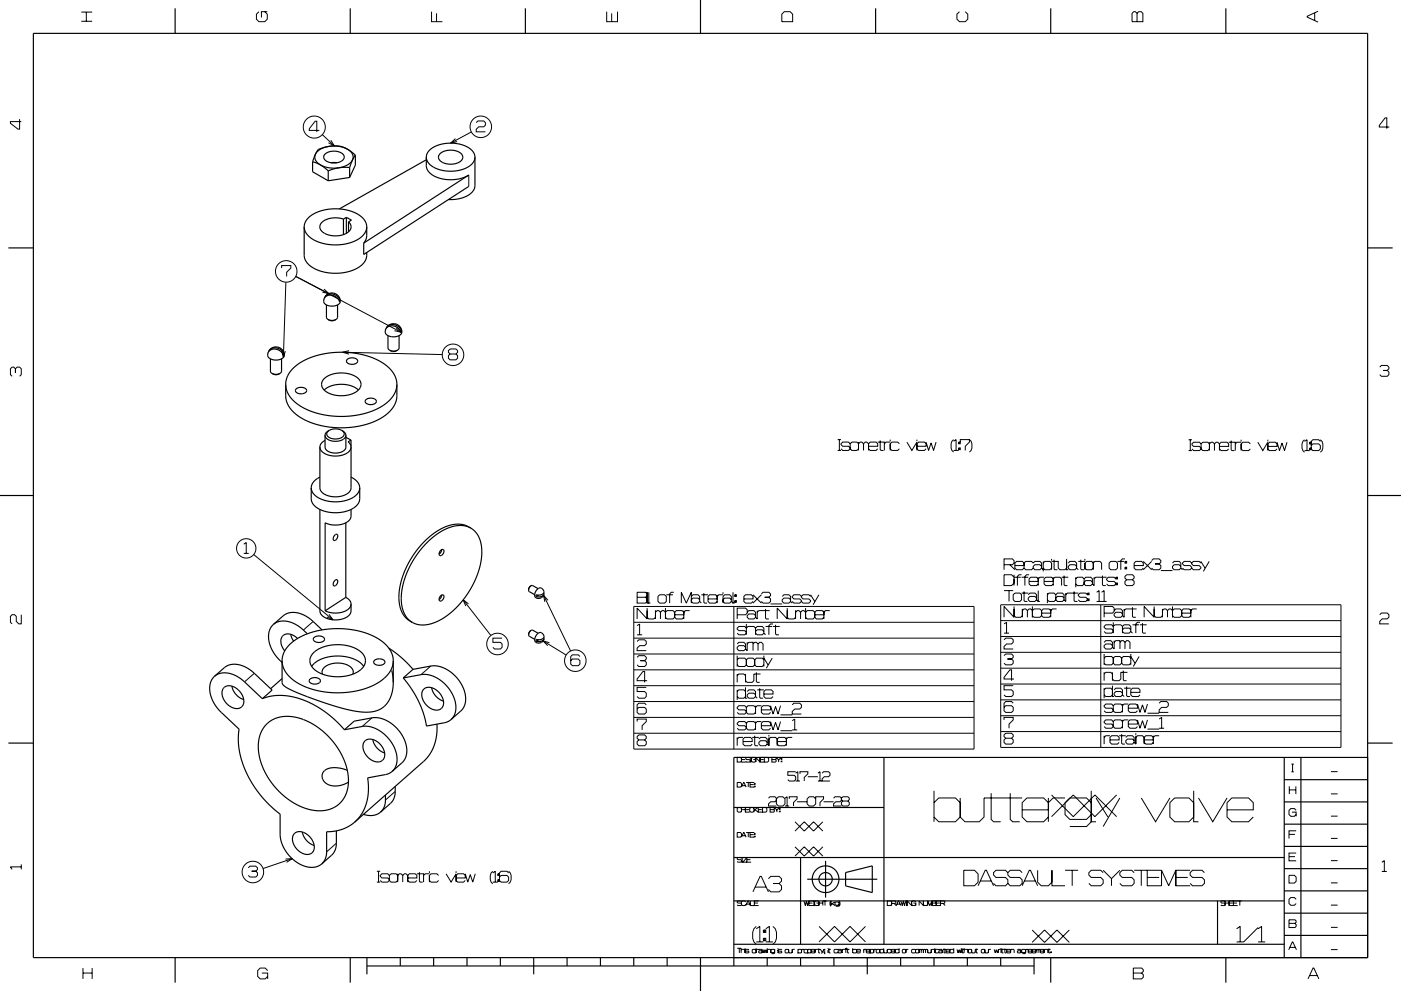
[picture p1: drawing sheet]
<svg xmlns="http://www.w3.org/2000/svg" width="420mm" height="297mm" viewBox="0 0 420 297" stroke-linecap="round" stroke-linejoin="round" font-family="sans-serif">
<g fill="none" stroke="#000" stroke-width=".35">
<path d="M10 10h400v277h-400zM52.5 2.5v7.5M105 2.5v7.5M157.5 2.5v7.5M210 0v10M262.5 2.5v7.5M315 2.5v7.5M367.5 2.5v7.5M93.7 48.5a10.2 10.2 0 0 1 4.7 2.7M93.7 48.5v3l4.7 2.7M95.2 45.4a8.1 8.1 0 0 1 10.2 .3 2.55 2.55 0 0 1-1.7 4l-2.4 .6h-2.7a4.1 4.1 0 0 1-4.2-3.4l.2-.7zM97.5 46.1a4 4 0 0 1 5.7 .7 2.38 2.38 0 0 1-2.9 2.1 2.71 2.71 0 0 1-3.3-1.9z"/>
<path d="M98.4 51.2v3M99.2 48.8h1.8M104.2 44.7a9.2 9.2 0 0 0-9 .4l-1.5 3.4M104.2 44.7l2.3 1.8M104.8 50.2a12.9 12.9 0 0 0-6.4 1M104.8 53.2l-6.4 1M104.8 50.2v3M106.5 46.5l-.8 1.4-.9 2.3M106.5 46.5v3l-1.7 3.7M127.8 47.1a5.1 5.1 0 0 1 4.8-3.9l1.9-.3 2 .1 2.1 .4 1.6 .7a3.7 3.7 0 0 1 2.2 3M127.8 47.1a5.1 5.1 0 0 0 4.8 4l2.2 .2 2-.1 2-.5 1.6-.7a3.5 3.5 0 0 0 2-2.9M127.8 47.1v2.6a5.1 5.1 0 0 0 4.8 3.9l1.9 .3 2.3-.1 2-.5 1.7-.8-31.5 20.4"/>
<path d="M127.8 47.9l-26.1 14.7M132 46a5 5 0 0 1 6.6 .5 2.03 2.03 0 0 1-2.1 2.5 4.3 4.3 0 0 1-5-1.6v-.7zM140.5 55.9l-31.5 20.4v-3.4M142.4 47.1v8.5a5.1 5.1 0 0 1-4.8 4l-3.2 .2M2.5 74.3h7.5M91.2 68l.1-1 .5-1 .8-.9 1.2-.9 3.1-1.2 3.4-.4 3.7 .3 3.1 1.2 2.1 1.8 .5 .9 .2 1.2M91.2 68l.2 1 .4 1 2.1 1.8 2.9 1.1 3.6 .5 3.4-.3 3.2-1.2 2.2-1.7 .5-1 .2-1.2M91.2 68l.1 9.4 .5 1.1 .8 .9 2.5 1.5 2.4 .7 2.7 .3 2.7-.2 2.5-.6 2.1-1 1.5-1.3 .8-1.4 .1-1.7M103 65.7a6.1 6.1 0 0 0-7 1.6 2.52 2.52 0 0 0 2.3 3.1 6 6 0 0 0 6.8-1.7 1.81 1.81 0 0 0-.6-2.2M103 65.7v4.6M103.8 65.1l-.8 .6M103.8 65.1l1.6 .9-.9 .5"/>
<path d="M103.8 65.1v4.8M104.5 66.5v3M109.9 68v3.1l-.9 1.8M410 74.3h7.5M97.1 89.7a2.55 2.55 0 0 1 2.6-1.2 2.55 2.55 0 0 1 2.1 1.9l.2-.3M97.1 89.7h.1M97.1 89.6v.1M97.5 88.8a2.72 2.72 0 0 1 4.5 1.3M97.5 88.8l-.2 .5M97.5 88.8a2.41 2.41 0 0 1 3.1-.8 2.41 2.41 0 0 1 1.2 2.9 3.2 3.2 0 0 1-4.8-.4l.1-.8M97.9 91.4v3.7l.5 .7M98.4 95.8a1.92 1.92 0 0 0 2.3 0"/>
<path d="M98.4 95.8l1.1 .2 1.2-.2M101.2 91.4v3.7l-.5 .7M101.6 90l.4 .1M115.5 98.9a2.55 2.55 0 0 1 2.6-1.2 2.55 2.55 0 0 1 2.1 1.9l.2-.3M115.6 98.9h-.1M115.6 98.8v.1M116 98a2.72 2.72 0 0 1 4.4 1.3M116 98l-.3 .5M116 98a2.41 2.41 0 0 1 3-.8 2.41 2.41 0 0 1 1.2 2.9 3.2 3.2 0 0 1-4.7-.4l.1-.8M120.1 99.2l.3 .1M80.3 105.9a2.55 2.55 0 0 1 2.6-1.3 2.55 2.55 0 0 1 2.1 2l.2-.4M80.3 105.8v.1"/>
<path d="M80.8 105a2.72 2.72 0 0 1 4.4 1.2M80.8 105l-.3 .4M80.8 105a2.4 2.4 0 0 1 3-.8 2.4 2.4 0 0 1 1.2 2.9 3.2 3.2 0 0 1-4.8-.5l.1-.7M81.1 107.5v3.7l.5 .7M81.6 111.9a1.92 1.92 0 0 0 2.3 0M81.6 111.9l1.1 .3 1.2-.3M84.4 107.5v3.8l-.5 .6M84.8 106.2h.4M85.6 115.2l.3 1.7 .9 1.8 1.3 1.6 2.2 1.6 2.5 1.2 2.8 .9 3.3 .6 3.2 .2 3.3-.2 3.1-.5 2.9-.8 2.7-1.3 2.2-1.6 1.5-1.6 .9-1.8 .3-1.8M85.6 115.2l.3-1.8 1-1.9 1.6-1.7 2-1.4 2.6-1.2 2.8-.9 2.9-.5 3.2-.2 3.2 .1 3.2 .5 3.1 .9 2.7 1.3 1.9 1.4 1.5 1.6 1 1.8 .4 2M85.6 115.2l.1 3.7 .3 1.7 1.2 2 1.8 1.8 2.6 1.5 3.1 1.2 3.7 .8 4 .3 3.9-.3 3.5-.7 3.4-1.3 2.5-1.6 1.8-1.7 1.1-2.1 .4-1.6v-3.7M88.7 116.6a2.07 2.07 0 0 1 3.2 .5 1.93 1.93 0 0 1-3.3-.1z"/>
<path d="M97.2 116.9l.1-.1a8.6 8.6 0 0 1 10.1 .1M97.2 113.5a8.4 8.4 0 0 1 10.5 .3 2.58 2.58 0 0 1-1.5 4l-2.7 .7-3.2-.1a4 4 0 0 1-3.9-3.4zM104.1 107.8a2.07 2.07 0 0 1 3.1 .4 1.93 1.93 0 0 1-3.3 0zM109.7 119.8a2.01 2.01 0 0 1 3.1 .5 1.97 1.97 0 0 1-3.3 0zM116.3 100.6v3.7l.5 .7M116.8 105a1.92 1.92 0 0 0 2.4 0M116.8 105l1.1 .2 1.3-.2M119.6 100.6v3.7l-.4 .7M95.9 134a3.9 3.9 0 0 0 4.3 2.7 4.5 4.5 0 0 0 5-2.5v-.2M95.9 134v12.2a3.9 3.9 0 0 0 4.3 2.7 4.4 4.4 0 0 0 5-2.6v-12.3M97.4 130.5a3.3 3.3 0 0 0 4.5 1.6 2.06 2.06 0 0 0 1.8-1.6M97.4 130.5v3.5a3.3 3.3 0 0 0 4.5 1.6 2.05 2.05 0 0 0 1.8-1.6v-3.5"/>
<path d="M97.4 132a2.41 2.41 0 0 0-1.5 2M98.7 129a4.1 4.1 0 0 1 3.7 0M98.7 129l-.9 .6-.4 .9M102.4 129a1.22 1.22 0 0 1 .8 1.4 1.22 1.22 0 0 1-1.2 .9 3 3 0 0 1-4.1-1.2l.2-.6 .6-.5M102.4 129l.9 .6 .4 .9M103.7 131.1l1.5 .8M105.2 131.9l-.8 .5 .6 .7 .2 .9M105.2 131.9v1.9M0 148.5h10M93.3 146.2a5.2 5.2 0 0 0 4.9 4l2.2 .2 2-.1 1.8-.5 1.8-.8a3.5 3.5 0 0 0 1.8-2.8M93.3 146.2v3.3a5.2 5.2 0 0 0 4.9 3.9l2.2 .3 2.2-.2 1.8-.5 1.6-.7a3.5 3.5 0 0 0 1.8-2.8v-3.3M95.9 152.7v30.4a4 4 0 0 0 4.3 2.7 4.5 4.5 0 0 0 5-2.5v-2.3"/>
<path d="M95.9 143l-.8 .4a3.5 3.5 0 0 0-1.8 2.8M103.7 156.7v22.3M105.2 152.7v2a3.9 3.9 0 0 1-4.3 2.7l-1.9-.2-1.5-.5v26.4M105.2 143l.5 .2a3.7 3.7 0 0 1 2.1 3M141.1 158.3a8.3 8.3 0 0 1 3.3 8.4 25.7 25.7 0 0 1-14 19.8 7.7 7.7 0 0 1-6.8 0M141.1 158.3a9.1 9.1 0 0 0-9.1 1.1 25.6 25.6 0 0 0-11.7 20.9 7.4 7.4 0 0 0 3.3 6.2M141.1 158.3a8.7 8.7 0 0 0-9.8 .7 25.6 25.6 0 0 0-11.7 20.9 7.3 7.3 0 0 0 4 6.6M410 148.5h10M100.4 173.9a.51 .51 0 0 1 .8-.1 .51 .51 0 0 1 0 .8l-.1 .2a.67 .67 0 0 1-.4 .7 .67 .67 0 0 1-.8-.3zM100.4 160.3a.51 .51 0 0 1 .8-.1 .51 .51 0 0 1 0 .7l-.1 .3a.67 .67 0 0 1-.4 .7 .67 .67 0 0 1-.8-.3zM103.7 179a2.46 2.46 0 0 1 1.5 2M103.7 179l-6.2 4.1"/>
<path d="M132.1 165a.61 .61 0 0 1 .9-.2 .61 .61 0 0 1 0 .9 .75 .75 0 0 1-.5 .7 .75 .75 0 0 1-.8-.2v-.6zM132.1 178.6a.61 .61 0 0 1 .9-.2 .61 .61 0 0 1 0 .9 .75 .75 0 0 1-.5 .7 .75 .75 0 0 1-.8-.2v-.6zM132.4 164.7l-.3 .8-.5 .6M132.4 178.3l-.3 .9-.5 .5M158.5 176.8l.1 .5 1.7 .9M159.1 175.6l-.5 .5-.1 .7M159.1 175.6h.1M159.2 175.6l-.5 .4-.2 .8M159.2 175.6l.5-.1 1.6 .9M159.2 175.6h.1M159.2 175.6h-.1M161.5 178.4l-.8 .4"/>
<path d="M163 177.7l.1 .4M163.1 178.1a1.46 1.46 0 0 1-1.3 1.2 1.46 1.46 0 0 1-1.5-.8 1.89 1.89 0 0 1 2.1-2.2 1.08 1.08 0 0 1 .6 1.4 1.08 1.08 0 0 1-1.3 .7l-1-.1v.5M163.1 178.1l-.9 .7h-1.5M82 187.2l2.9-2.6a6.6 6.6 0 0 1 8.2 1l3.5 3.2M82 187.2a6.6 6.6 0 0 0 0 8.3l1.1 1.6 1.5 1.4M82 187.2a6.4 6.4 0 0 1 8 .8l2.1 1.9M84.6 198l.1 6.9a7.4 7.4 0 0 0 4.1 2.6 71.4 71.4 0 0 0 20.6 5.9 7.5 7.5 0 0 0 8.4-7.5v-2.7l-.4-2.3M84.6 198l.3-1.9 .9-1.7 1.5-1.6 2.2-1.6 2.7-1.3 2.6-.8 2.9-.5 3.2-.2 3.5 .2 3.1 .5 2.9 .9 2.5 1.1 2.2 1.6 1.5 1.7 1 1.8 .3 1.8M84.6 198l.3 1.9 .9 1.8 1.5 1.6 2.1 1.5 2.3 1.1 3 1 2.9 .5 3.4 .2 3.3-.1 3.3-.6 2.9-.9 2.5-1.2 2.2-1.5 1.4-1.5 .9-1.8 .4-2M87.2 190.1l.8 2M89.2 191.4a3.1 3.1 0 0 0-4.7-.5 3.8 3.8 0 0 0 .9 4.2M93.4 199.7l1.2-1.2 1.8-1 2.2-.7 2.5-.2 2.4 .2 2.5 .7 1.8 1 1.2 1.2"/>
<path d="M94 195.6l1.3-.9 1.7-.8 2.1-.5 2.2-.2 2 .2 2.1 .4 1.8 .8 1.3 1.1a3.4 3.4 0 0 1-1.3 5.7l-3.1 1.1-4 .3-3.7-.8-1.4-.8-1-.8a3.1 3.1 0 0 1 0-4.8zM94.1 191.1a2.02 2.02 0 0 1 3.2 .5 1.95 1.95 0 0 1-3.4 0zM105.2 181a3.9 3.9 0 0 1-4.3 2.7l-1.9-.1-1.5-.5M112.3 197.9a2.08 2.08 0 0 1 3.1 .5 1.95 1.95 0 0 1-3.4 0zM116.6 194.3l3.9 2.9 3.3 3.4M117.9 198v6.5M158.5 190.2l.2 .5 1.6 .9M159.1 189l-.5 .5-.1 .7M159.1 189h.1M159.2 188.9l-.5 .5-.2 .8M159.2 188.9h.5l1.6 .9M159.2 188.9h.1"/>
<path d="M159.2 188.9l-.1 .1M161.5 191.7l-.8 .5M163 191.1l.1 .4M163.1 191.5a1.46 1.46 0 0 1-1.3 1.2 1.46 1.46 0 0 1-1.5-.8 1.89 1.89 0 0 1 2.1-2.2 1.08 1.08 0 0 1 .7 1.3 1.08 1.08 0 0 1-1.4 .7l-1-.1v.6M163.1 191.5l-.9 .7h-1.5M64.3 202.7a6.6 6.6 0 0 0 0 8.3l1.7 2.2 5.7 5.3-.2 3.8 .5 3.9 1.3 4.1 2.1 4.1 1.6 2.5 2.2 2.7 2.4 2.5 2.4 1.9v6.8l.5 2 .8 1.7 1.5 2 2 1.8 2.1 1.1 2.2 .5a4.5 4.5 0 0 0 3.4-1M64.3 202.7a6.6 6.6 0 0 1 8.3 1l6 5.7M64.3 202.7l2.9-2.6a6.6 6.6 0 0 1 8.3 1l6.1 5.7-3 2.6M67.2 206a3.9 3.9 0 0 1 5.4 2.3 2.49 2.49 0 0 1-1.3 4.1 4.7 4.7 0 0 1-4.5-5.8zM69.5 205.6a5.3 5.3 0 0 0 3.6 4.1M78.6 209.4l2.9-.8 2.8-.2 3.2 .4 3.4 1 3.5 1.6 3 1.9 3.1 2.5 2.7 2.9M79.9 217.1l1.8-1.4 2.1-.8 2.4-.2 2.5 .3 2.7 .8 2.9 1.5 2.6 1.9 2.1 2.1 2 2.5 1.6 2.8 1.1 2.8 .6 2.6 .1 2.7-.4 2.5-.8 1.9-1.4 1.8-1.9 1.2-2 .7-2.3 .2-2.6-.3-2.7-.9-2.5-1.3-2.6-1.9-2.3-2.2-1.9-2.3-1.6-2.8-1.2-2.8-.6-2.6-.2-2.5 .4-2.5 .8-2z"/>
<path d="M84.6 203.4l-3.5 3M93 203.5a2.08 2.08 0 0 1 3.1 .6 1.95 1.95 0 0 1-3.4 0zM96.7 202a2.57 2.57 0 0 1 2.5-3 5.8 5.8 0 0 1 6.6 1.8v1.2M103.2 218.7l6.3-1.1 2 .3 2.1 1 2.3 1.8 1.9 2.6 1 2.6 .2 2.5a4.4 4.4 0 0 1-1.4 2.8M103.2 218.7l3-2.6 5.8-1 1.6 .1 1.5 .4 2.6 1.5 2.4 2.5 1.5 3 .3 3a4.5 4.5 0 0 1-1.4 3l-2.9 2.6M120.9 203.2l2.6 3.4 2 3.6 1.5 3.7 .9 3.7 5.6-1.1 1.7-.8M120.9 203.2l6.2-1.1 2.1 .3 2 .9 2.3 1.9 1.8 2.3 1.1 2.6 .2 2.5a4.5 4.5 0 0 1-1.4 3.1M123.8 200.6l6.3-1.1 2 .3 2.1 1 2.3 1.8 1.8 2.3 1.1 2.7 .2 2.5a4.5 4.5 0 0 1-1.5 3l-2.9 2.6M123.8 200.6l-2.9 2.6M127 206.6a3.5 3.5 0 0 1 5 1.4 3 3 0 0 1-.1 4.6 4.5 4.5 0 0 1-5.1-5.7zM129.4 206.1a5.3 5.3 0 0 0 3.5 4M131 217l-.1 3-.4 2.5-1 2.5-1.4 2-21.7 19.4"/>
<path d="M2.5 222.7h7.5M104.1 230.9a6.6 6.6 0 0 0-7 .3 2.78 2.78 0 0 0 2.4 4.3 7.4 7.4 0 0 0 5-1.1M109.4 222.1a3.5 3.5 0 0 1 4.9 1.4 3 3 0 0 1-.1 4.7 4.5 4.5 0 0 1-5.1-5.8zM111.8 221.6a5.3 5.3 0 0 0 3.5 4.1M115.6 238.3l-.1 1.9a4.5 4.5 0 0 1-1.4 3.2M117.6 231.2l-1.7 .9-5.7 1 .2 3.9-.6 3.8-1.3 3.1-2.1 2.5M118.5 235.7v2.1a4.5 4.5 0 0 1-1.5 3l-2.9 2.6M265 227v56M385 233.7h25M385 227v60M390 227v60M410 222.7h7.5"/>
<path d="M410 227h-190v62.5M88.2 249.8a3.5 3.5 0 0 1 5 1.4 3 3 0 0 1-.1 4.7 4.5 4.5 0 0 1-5.1-5.8zM90.6 249.4a5.3 5.3 0 0 0 3.6 4M100.8 249v4.1a4.6 4.6 0 0 1-1.4 3.2l-2.9 2.6M106.4 246.4l-1.8 1.2-1.9 .9-2.3 .6-2.5 .2v6.8a4.4 4.4 0 0 1-1.4 2.8M114.1 243.4h-.1a5.2 5.2 0 0 1-5 .7M220 257h165M220 242h45M240 257v26M247.5 258v11M385 253.7h25M385 247h25"/>
<path d="M385 240.3h25M220 270h165M242 263.5h21M253.5 261.5l8-2v8l-8-2zM365 270v13M385 273.7h25M385 267h25M385 260.3h25M52.5 287v7.5M105 287v7.5M110 289.5h200M110 287v5"/>
<path d="M120 287v2.5M130 287v2.5M140 287v2.5M150 287v2.5M160 287v5M170 287v2.5M180 287v2.5M190 287v2.5M200 287v2.5M210 287v10M220 283h165M230 287v2.5"/>
<path d="M240 287v2.5M250 287v2.5M260 287v5M270 287v2.5M280 287v2.5M290 287v2.5M300 287v2.5M310 287v5M315 287v7.5M367.5 287v7.5M385 280.3h25"/>
<circle cx="247.5" cy="263.5" r="2"/>
<circle cx="247.5" cy="263.5" r="4"/>
</g>
<g fill="none" stroke="#000" stroke-width=".3">
<path d="M24.4 6.4h3.2M24.4 3.6h3.2M25.9 3.6v2.8M77.6 3.5l-.7 .8v1.5l.7 .7h1.8l.7-.7v-1.5l-.7-.8M80.1 3.5h-1.7v1.7M129.4 3.5v3h3.2M130.9 4v2.5M181.9 3.5v3h3.2v-3M183.4 4v2.5M234.4 4.3l.7-.8h1.8l.7 .8v2.2h-3.2zM287.6 3.5l-.7 .8v1.5l.7 .7h1.8l.7-.7v-1.5l-.7-.8M340.9 4l.5-.5h.7l.5 .5v2.5h-3.2v-2.5l.5-.5h.5l.5 .5v2.5"/>
<path d="M394.1 3.9v2.2M395.1 3.4l-3.2 1.5v.2l3.2 1.5M5.9 35.7v3h-.5l-2.3-1.8v-.5h3.3M95.7 39.1h-3v-.5l1.8-2.3h.5v3.3M141.3 39.5l-6.2 3.4M142.8 36.8l.5-.5h1.7l.5 .5v.7l-.5 .5h-1.5l-.7 .8v.7h2.7M416.5 38.1h-3v-.5l1.8-2.3h.4v3.3M96.6 40.3l3.6 3.4M99.2 42l1 1.7-1.7-.9M136.5 41.5l-1.4 1.4 1.9-.5M140.5 52.5v3.4M84.4 80.3v-.7h2.8v.7l-1.3 1.3v1.2"/>
<path d="M85.7 84.6l-.7 22.5M97.1 86.6l1.5 1.4-2-.4M98.6 88l-9.9-5.2 31.5 16.8M118.7 98.2l1.5 1.4-1.9-.5M3.6 112.8l-.5-.5v-1.8l.5-.5h.5l.5 .5v1.3v-1.3l.5-.5h.8l.5 .5v1.8l-.5 .5M84.5 105.2l.5 1.9 .5-1.9M102.7 105.6l29.9 .7M104.7 105.1l-2 .5 1.9 .5M134.9 104.6h1.8l.5 .5v.5l-.5 .5h-1.8l-.5-.5v-.5zM134.9 106.1l-.5 .5v.7l.5 .5h1.8l.5-.5v-.7l-.5-.5M413.6 110l.5-.5h1.8l.5 .5v.5l-.5 .5h-1.3h1.3l.5 .5v.8l-.5 .5h-1.8l-.5-.5M251.1 131.7h1"/>
<path d="M251.1 135h1M251.6 131.7v3.3M254.9 133l-.5-.5h-1.8l-.5 .5 .5 .7h1.8l.5 .5-.5 .8h-1.8l-.5-.5M254.9 133l.5-.5h1.5l.5 .5v1.5l-.5 .5h-1.5l-.5-.5zM257.4 133l.5-.5h.5l.5 .5v2M257.4 132.5v2.5M258.9 133l.5-.5h.5l.5 .5v2M260.4 133.7h2.7v-.7l-.5-.5h-1.7l-.5 .5v1.5l.5 .5h1.7l.5-.5M263.1 132.5h2v2.5M263.9 132v2.7l.2 .3h.8M266.9 132.5h-1.3l-.5 .5M266.9 131.7v.5"/>
<path d="M266.9 133v2M269.6 133l-.5-.5h-1.7l-.5 .5v1.5l.5 .5h1.7l.5-.5M271.9 132.5l1.5 2.5 1.5-2.5M274.9 133.7h2.7v-.7l-.5-.5h-1.7l-.5 .5v1.5l.5 .5h1.7l.5-.5M274.9 131.7v.5M274.9 133v2M277.6 132.5l.8 2.5 .7-2.3 .8 2.3 .7-2.5M285.9 131.7a2.54 2.54 0 0 0 0 3.8M285.9 135h1.5M285.9 132.2l.7-.5v3.3M287.4 134.2h.5v.5h-.5zM287.4 132.5h.5v.5h-.5z"/>
<path d="M287.6 132.5v.5M287.6 134.2v.5M287.9 132.5v-.8h2.7v.8l-1.2 1.2v1.3M290.6 131.7a2.54 2.54 0 0 1 0 3.8M356.3 131.8h1M356.3 135h1M356.8 131.8v3.2M360.1 133l-.5-.5h-1.8l-.5 .5 .5 .8h1.8l.5 .5-.5 .7h-1.8l-.5-.5M360.6 132.5h1.5l.5 .5v1.5l-.5 .5h-1.5l-.5-.5v-1.5zM362.6 133l.5-.5h.5l.5 .5v2M362.6 132.5v2.5M364.1 133l.5-.5h.5l.5 .5v2"/>
<path d="M365.6 133.8h2.7v-.8l-.5-.5h-1.7l-.5 .5v1.5l.5 .5h1.7l.5-.5M368.3 132.5h2v2.5M369.1 132v2.8l.2 .2h.8M372.1 132.5h-1.3l-.5 .5M372.1 131.8v.5M372.1 133v2M374.8 133l-.5-.5h-1.7l-.5 .5v1.5l.5 .5h1.7l.5-.5M377.1 132.5l1.5 2.5 1.5-2.5M380.1 133.8h2.7v-.8l-.5-.5h-1.7l-.5 .5v1.5l.5 .5h1.7l.5-.5M380.1 131.8v.5M380.1 133v2M382.8 132.5l.8 2.5 .7-2.2 .8 2.2 .7-2.5"/>
<path d="M391.1 131.8a2.53 2.53 0 0 0 0 3.7M391.1 135h1.5M391.1 132.3l.7-.5v3.2M392.6 134.3h.5v.5h-.5zM392.6 132.5h.5v.5h-.5zM392.8 132.5v.5M392.8 134.3v.5M395.8 132.3l-.5-.5h-1.7l-.5 .5v2.2l.5 .5h1.7l.5-.5v-1l-.5-.5h-1.7l-.5 .5M395.8 131.8a2.53 2.53 0 0 1 0 3.7M73.1 163.1l.7-.5v3.3M73.1 165.9h1.5M76.1 166.2l23.7 19.6"/>
<path d="M138.9 179.8l8.3 10.7M163 178.4l8.1 16.7M164.3 179.9l-1.3-1.5 .3 2M191 179h2.5l.5-.5v-.5l-.5-.5h-2.5v3.2h2.5l.5-.4v-.8l-.5-.5M194 178v-.5v3.2h.5M194 178.7v2M194.5 177.5v3.2h.5M197.2 178.7l.5-.4h1.5l.5 .4v1.6l-.5 .4h-1.5l-.5-.4zM199.7 178.3h2.1M202 177.5h-.8l-.4 .5v2.7M207.2 178.7l.6-.4h1.5l.5 .4v1.6l.4 .4M209.8 179.8l-.5-.6h-1.5l-.6 .6v.5l.6 .4h1.5l.5-.4"/>
<path d="M210.2 178.3h2M211 177.8v2.7l.3 .2h.7M212.2 179.5h2.8v-.8l-.5-.4h-1.8l-.5 .4v1.6l.5 .4h1.8l.5-.4M215 178.3v2.4M216.8 178.3h-1.3l-.5 .4M216.8 177.5v.5M219.3 179.8l-.5-.6h-1.5l-.5 .6v.5l.5 .4h1.5l.5-.4M219.7 177.5v3.2h.5M220.2 178.3h.6v.4h-.6zM220.5 178.3v.4M223 179.5h2.7v-.8l-.5-.4h-1.7l-.5 .4v1.6l.5 .4h1.7l.5-.4M225.7 178.3l2.6 2.4"/>
<path d="M228.3 178l.5-.5h1.7l.5 .5v.5l-.5 .5h-1.3h1.3l.5 .5v.8l-.5 .4h-1.7l-.5-.4M228.3 178.3l-2.6 2.4M234.5 178.7l.5-.4h1.5l.5 .4v1.6l.5 .4M237 179.8l-.5-.6h-1.5l-.5 .6v.5l.5 .4h1.5l.5-.4M240.2 178.7l-.4-.4h-1.8l-.5 .4 .5 .8h1.8l.4 .5-.4 .7h-1.8l-.5-.4M243 178.7l-.5-.4h-1.8l-.5 .4 .5 .8h1.8l.5 .5-.5 .7h-1.8l-.5-.4M243 178.3l1.2 2M245.5 178.3l-1.8 3M301 169.2h2.5l.5-.4v-.8l-.5-.5h-2.5v3.3M301 172.3h2.3l.7 .7v1.7l-.7 .8h-2.3zM301 177h2.7M302.5 177v3.3"/>
<path d="M302.8 169.2l1.4 1.6M304 172.3v.5M304 173.5v2M304 173h2M304.2 169.5h2.8v-.7l-.5-.5h-1.7l-.6 .5v1.5l.6 .5h1.7l.5-.5M304.2 177.8h1.5l.5 .5v1.5l-.5 .5h-1.5l-.5-.5v-1.5zM306.2 172.3h-.7l-.5 .5v2.7M306.2 173h2.1M306.2 177.8h2.1M307 177.2v2.8l.2 .3h.8M308.3 178.3l.5-.5h1.5l.5 .5v1.5l.4 .5M308.5 172.3h-.8l-.5 .5v2.7"/>
<path d="M308.5 174.3h2.7v-.8l-.4-.5h-1.8l-.5 .5v1.5l.5 .5h1.8l.4-.5M309.7 170.3l-.5 .5h-1.7l-.5-.5v-1.5l.5-.5h1.7l.5 .5 .6-.5h1.4l.6 .5v1.5l.5 .5M310.8 179.2l-.5-.5h-1.5l-.5 .5v.6l.5 .5h1.5l.5-.5M311.2 177v3.3h.5M311.2 173v2.5M312.3 169.7l-.6-.5h-1.4l-.6 .5v.6l.6 .5h1.4l.6-.5M312.8 168.8l.4-.5h1.5l.5 .5v1.5l-.5 .5h-1.5l-.4-.5M312.8 168.3v2.9M313 173h-1.3l-.5 .5M313 174.3h2.8v-.8l-.6-.5h-1.7l-.5 .5v1.5l.5 .5h1.7l.6-.5M314 178.3l.5-.5h1.5l.5 .5v1.5l-.5 .5h-1.5l-.5-.5M314 177.8v2.9"/>
<path d="M315.2 168.3h2v2l.6 .5h1.4l.6-.5v-2M315.2 167.5v.5M315.2 168.8v2M315.8 173.5l.5-.5h1.5l.5 .5v2M315.8 173v2.5M316 167.7v2.8l.3 .3h.7M318.3 173h2M319 172.5v2.7l.2 .3h.8M319 179.2l-.5-.5h-1.5l-.5 .5v.6l.5 .5h1.5l.5-.5M319.5 177.8v2.5l-.5-.5v-1.5l-.5-.5h-1.5l-.5 .5M319.8 167.5v3.3h.5M320.3 168.8l.4-.5h1.5l.5 .5v1.5l.6 .5"/>
<path d="M322 177.2v2.8l.2 .3h.8M322.5 173.5l.5-.5h1.5l.5 .5v1.5l-.5 .5h-1.5l-.5-.5M322.5 173v3M322.7 169.7l-.5-.5h-1.5l-.4 .5v.6l.4 .5h1.5l.5-.5M323.3 177.8h-3.3l-.5 .5M323.3 168.3h2M324 167.7v2.8l.2 .3h.8M325.3 168.8l.5-.5h1.5l.5 .5v1.5l-.5 .5h-1.5l-.5-.5zM325.3 167.5v.5M325.3 168.8v2M326 178.3l-.5-.5h-1.7l-.5 .5 .5 .7h1.7l.5 .5-.5 .8h-1.7l-.5-.5M326 179.5h.5v.5h-.5z"/>
<path d="M326 177.8h.5v.5h-.5zM326.2 177.8v.5M326.2 179.5v.5M327.5 174.5l-.5-.5h-1.5l-.5 .5v.5l.5 .5h1.5l.5-.5M327.8 168.8l.4-.5h1.5l.5 .5v2M327.8 168.3v2.5M328 173v2.5l-.5-.5v-1.5l-.5-.5h-1.5l-.5 .5M328.8 177.5l.7-.5v3.3M330.2 177.5l.8-.5v3.3M330.5 172.5v2.7l.3 .3h.7M331.7 173h-3.2l-.5 .5M333 168.3h1.5l.5 .5v1.5l-.5 .5h-1.5l-.5-.5v-1.5z"/>
<path d="M334.5 173.5l-.5-.5h-1.8l-.5 .5 .5 .8h1.8l.5 .7-.5 .5h-1.8l-.5-.5M334.5 174.7h.5v.5h-.5zM334.5 173h.5v.5h-.5zM334.8 173v.5M334.8 174.7v.5M335 168.3h2M337.2 167.5h-.7l-.5 .5v2.8M337.2 170h.5v.5h-.5zM337.2 168.3h.5v.5h-.5zM337.2 172.8l.5-.5h1.8l.5 .5v.4l-.5 .6h-1.8l-.5-.6zM337.5 168.3v.5M337.5 170v.5"/>
<path d="M337.7 173.8l-.5 .5v.7l.5 .5h1.8l.5-.5v-.7l-.5-.5M340 169.5h2.7v-.7l-.4-.5h-1.8l-.5 .5v1.5l.5 .5h1.8l.4-.5M342.7 168.3l2.5 2.5M345.2 168l.6-.5h1.7l.5 .5v.5l-.5 .5h-1.2h1.2l.5 .5v.8l-.5 .5h-1.7l-.6-.5M345.2 168.3l-2.5 2.5M348 171h3.5M351.5 168.8l.5-.5h1.5l.5 .5v1.5l.5 .5M354 169.7l-.5-.5h-1.5l-.5 .5v.6l.5 .5h1.5l.5-.5M357.3 168.8l-.5-.5h-1.8l-.5 .5 .5 .7h1.8l.5 .5-.5 .8h-1.8l-.5-.5M360 168.8l-.5-.5h-1.8l-.4 .5 .4 .7h1.8l.5 .5-.5 .8h-1.8l-.4-.5M360 168.3l1.3 2M362.5 168.3l-1.7 2.9"/>
<path d="M6.4 184.2v2.8h-.8l-.7-.8v-1.5l-.5-.5h-.8l-.5 .5v1.8l.5 .5M93.9 186.3l-3 2.5M98.7 184.1l1.1 1.7-1.8-.9M129.1 199.6l-2.9 2.6M140.5 181l-1.6-1.2 .7 1.8M150.5 191.3h-2.7v1.2h2.2l.5 .5v1l-.5 .5h-1.7l-.5-.5M162.8 192.1l6.9 4.2M164.7 192.6l-1.9-.5 1.4 1.4M173.8 196.8l-.5-.5h-1.7l-.5 .5v2.2l.5 .5h1.7l.5-.5v-1l-.5-.5h-1.7l-.5 .5M190 181.8h102v42.7h-102zM190 186.5h102M190 191.3h102"/>
<path d="M190 196h102M191 192.2l.5-.5h1.8l.4 .5v.8l-.4 .5h-1.6l-.7 .8v.7h2.7M191 197l.5-.5h1.8l.4 .5v.5l-.4 .5h-1.3h1.3l.4 .5v.7l-.4 .5h-1.8l-.5-.5M191 187.5l.7-.5v3.2M191 190.2h1.5M194 182.2v3.3l-3-3.3v3.3M194 183v2l.5 .5h1.5l.5-.5v-2v2.5M196.5 183.5l.5-.5h.5l.5 .5v2M199.5 182.2v3.3v-2l-.5-.5h-.5l-.5 .5M199.5 183.5l.5-.5h1.8l.5 .5v1.5l-.5 .5h-1.8l-.5-.5M202.3 184.2h2.7v-.7l-.5-.5h-1.8l-.4 .5v1.5l.4 .5h1.8l.5-.5M204.3 180.7v-3.2l1.5 3.2 1.4-3.2v3.2"/>
<path d="M205 183v2.5M206.7 183h-1.2l-.5 .5M216.8 180.7v-2l.5-.4h1.5l.5 .4v1.6l.4 .4M220 181.8v42.7M220.2 180h.6v.5h-.6zM220.5 180v.5M221 184.2h2.5l.5-.4v-1.1l-.5-.5h-2.5v3.3M221 189.7l.5 .5h1.7l.5-.5-.5-.7h-1.7l-.5-.5 .5-.8h1.7l.5 .5 .6-.5h1.7l.5 .5v2M221 197.7l.5-.5h1.7l.5 .5v1.5l-.5 .5h-1.7l-.5-.5M221 196.5v3.2M223.5 194l-.5-.5h-1.5l-.5 .5v.5l.5 .5h1.5l.5-.5M223.7 187v3.2"/>
<path d="M224 192.5v2.5l-.5-.5v-1.5l-.5-.5h-1.5l-.5 .5M224 193l.5-.5h1.2v2.5M224.3 197.2h1.4l.6 .5v1.5l-.6 .5h-1.4l-.6-.5v-1.5zM225.7 193l.6-.5h.5l.4 .5v2M226.5 184.5l-.5-.5h-1.5l-.5 .5v.5l.5 .5h1.5l.5-.5M226.5 188.2l.5-.5h1.5l.5 .5v1.5l.5 .5M227 183v2.5l-.5-.5v-1.5l-.5-.5h-1.5l-.5 .5M227.2 193l.5-.5h.6l.5 .5v2M229 189.3l-.5-.5h-1.5l-.5 .5v.4l.5 .5h1.5l.5-.5M229 197.7l-.5-.5h-1.7l-.5 .5v1.5l.5 .5h1.7l.5-.5M229 196.5v3.2M229 197.2l1.3 2"/>
<path d="M229.5 182.5v2.8l.3 .2h.7M229.5 187.7h2M230.7 183h-3.2l-.5 .5M231 181h3.5M231.5 197.2l-1.7 3.1M231.8 187h-.8l-.5 .5v2.7M231.8 187.7h2M232.5 187.3v2.7l.2 .2h.8M236 182.2v3.3l-3-3.3v3.3M236 183v2l.5 .5h1.5l.5-.5v-2v2.5M238.5 183.5l.5-.5h.5l.5 .5v2M241.5 182.2v3.3v-2l-.5-.5h-.5l-.5 .5"/>
<path d="M241.5 183.5l.5-.5h1.7l.5 .5v1.5l-.5 .5h-1.7l-.5-.5M244.2 184.2h2.8v-.7l-.5-.5h-1.7l-.6 .5v1.5l.6 .5h1.7l.5-.5M247 183v2.5M248.8 183h-1.3l-.5 .5M300 181.3h102v42.7h-102zM300 186h102M300 190.8h102M300 195.5h102M301 191.7l.5-.4h1.8l.4 .4v.8l-.4 .5h-1.6l-.7 .7v.8h2.7M301 196.5l.5-.5h1.8l.4 .5v.5l-.4 .5h-1.3h1.3l.4 .5v.8l-.4 .4h-1.8l-.5-.4M301 187l.7-.5v3.2M301 189.7h1.5"/>
<path d="M304 181.8v3.2l-3-3.2v3.2M304 182.5v2l.5 .5h1.5l.5-.5v-2v2.5M306.5 183l.5-.5h.5l.5 .5v2M309.5 181.8v3.2v-2l-.5-.5h-.5l-.5 .5M309.5 183l.5-.5h1.7l.6 .5v1.5l-.6 .5h-1.7l-.5-.5M312.3 183.8h2.7v-.8l-.5-.5h-1.7l-.5 .5v1.5l.5 .5h1.7l.5-.5M315 182.5v2.5M316.7 182.5h-1.2l-.5 .5M328.8 180.3h2.9M330 181.3v42.7M331 183.8h2.5l.5-.5v-1.1l-.5-.4h-2.5v3.2M331 189.3l.5 .4h1.8l.4-.4-.4-.8h-1.8l-.5-.5 .5-.7h1.8l.4 .4 .5-.4h1.8l.5 .4v2"/>
<path d="M331 197.2l.5-.4h1.8l.4 .4v1.6l-.4 .4h-1.8l-.5-.4M331 196v3.2M333.5 193.5l-.5-.5h-1.5l-.5 .5v.5l.5 .5h1.5l.5-.5M333.7 197.2l.5-.4h1.5l.6 .4v1.6l-.6 .4h-1.5l-.5-.4zM333.7 186.5v3.2M334 192v2.5l-.5-.5v-1.5l-.5-.5h-1.5l-.5 .5M334 192.5l.5-.5h1.2v2.5M335.7 192.5l.6-.5h.5l.4 .5v2M336.5 184l-.5-.5h-1.5l-.5 .5v.5l.5 .5h1.5l.5-.5M336.5 187.7l.5-.4h1.5l.5 .4v1.6l.5 .4M337 182.5v2.5l-.5-.5v-1.5l-.5-.5h-1.5l-.5 .5M337.2 192.5l.5-.5h.6l.5 .5v2"/>
<path d="M339 188.8l-.5-.6h-1.5l-.5 .6v.5l.5 .4h1.5l.5-.4M339 197.2l-.5-.4h-1.7l-.5 .4v1.6l.5 .4h1.7l.5-.4M339 196v3.2M339 196.8l1.3 2M339.5 182v2.7l.2 .3h.8M339.5 187.3h2M340.8 182.5h-3.3l-.5 .5M341.5 196.8l-1.8 2.9M341.7 186.5h-.7l-.5 .5v2.7M341.7 187.3h2.1M342.5 186.7v2.8l.2 .2h.8M346 181.8v3.2l-3-3.2v3.2"/>
<path d="M346 182.5v2l.5 .5h1.5l.5-.5v-2v2.5M348.5 183l.5-.5h.5l.5 .5v2M351.5 181.8v3.2v-2l-.5-.5h-.5l-.5 .5M351.5 183l.5-.5h1.8l.4 .5v1.5l-.4 .5h-1.8l-.5-.5M354.2 183.8h2.8v-.8l-.5-.5h-1.8l-.5 .5v1.5l.5 .5h1.8l.5-.5M357 182.5v2.5M358.8 182.5h-1.3l-.5 .5M413.6 184.2l.5-.5h1.8l.5 .5v.8l-.5 .5h-1.5l-.8 .7v.8h2.8M76.2 201.8l-2.9 2.6M111.5 215.1l-2.9 2.6M190 200.8h102M190 205.5h102"/>
<path d="M190 210.2h102M190 215h102M190 219.7h102M191 216.2v-.7h2.7v.7l-1.2 1.3v1.3M193.7 206h-2.7v1.2h2.3l.4 .6v.9l-.4 .6h-1.8l-.5-.6M193.7 211.3l-.4-.6h-1.8l-.5 .6v2.2l.5 .5h1.8l.4-.5v-1l-.4-.5h-1.8l-.5 .5M194 204h-3v-.5l1.8-2.3h.5v3.3M221 202.5l.5-.5h1.5l.5 .5v2M221 207.2l.5-.5h1.5l.5 .5v1.5l-.5 .6h-1.5l-.5-.6M221 202v2.5M221 206.7v3.1M223.5 202v2l.5 .5h1.5l.5-.5v-2h2"/>
<path d="M223.5 206v3.3h.5M223.7 212l-.5-.5h-1.7l-.5 .5 .5 .7h1.7l.5 .8-.5 .5h-1.7l-.5-.5M223.7 216.8l-.5-.6h-1.7l-.5 .6 .5 .7h1.7l.5 .7-.5 .6h-1.7l-.5-.6M224 207.2l.5-.5h1.5l.5 .5v1.5l.5 .6M226.5 208.3l-.5-.5h-1.5l-.5 .5v.4l.5 .6h1.5l.5-.6M226.5 211.5v2.5M226.5 216.2v2.6M226.8 201.5v2.8l.2 .2h.7M227 206.7h2M227.7 206.3v2.7l.3 .3h.8M228.3 211.5h-1.3l-.5 .5-.5-.5h-1.7l-.6 .5v1.5l.6 .5h1.7l.5-.5M228.3 212.7h2.7v-.7l-.5-.5h-1.7l-.5 .5v1.5l.5 .5h1.7l.5-.5"/>
<path d="M228.3 216.2h-1.3l-.5 .6-.5-.6h-1.7l-.6 .6v1.4l.6 .6h1.7l.5-.6M228.3 217.5h2.7v-.7l-.5-.6h-1.7l-.5 .6v1.4l.5 .6h1.7l.5-.6M229 208h2.8v-.8l-.6-.5h-1.7l-.5 .5v1.5l.5 .6h1.7l.6-.6M231 211.5l.8 2.5 .7-2.2 .7 2.2 .8-2.5M231 216.2l.8 2.6 .7-2.3 .7 2.3 .8-2.6M234 214.2h3.5M234 219h3.5M237.5 211.3l.5-.6h1.8l.4 .6v.7l-.4 .5h-1.6l-.7 .8v.7h2.7M237.5 216l.7-.5v3.3M237.5 218.8h1.5M300 200.3h102M300 205h102"/>
<path d="M300 209.8h102M300 214.5h102M300 219.3h102M301 215.8v-.8h2.7v.8l-1.2 1.2v1.2M303.7 205.5h-2.7v1.2h2.3l.4 .5v1.1l-.4 .4h-1.8l-.5-.4M303.7 210.7l-.4-.5h-1.8l-.5 .5v2.3l.5 .5h1.8l.4-.5v-1l-.4-.5h-1.8l-.5 .5M304 203.5h-3v-.5l1.8-2.2h.5v3.2M331 202l.5-.5h1.5l.5 .5v2M331 206.7l.5-.4h1.5l.5 .4v1.6l-.5 .4h-1.5l-.5-.4M331 201.5v2.5M331 206.3v3M333.5 201.5v2l.5 .5h1.5l.5-.5v-2h2"/>
<path d="M333.5 205.5v3.2h.5M333.7 211.5l-.4-.5h-1.8l-.5 .5 .5 .7h1.8l.4 .5-.4 .8h-1.8l-.5-.5M333.7 216.2l-.4-.4h-1.8l-.5 .4 .5 .8h1.8l.4 .5-.4 .7h-1.8l-.5-.5M334 206.7l.5-.4h1.5l.5 .4v1.6l.5 .4M336.3 220v2.8l.2 .2h.7M336.5 207.8l-.5-.6h-1.5l-.5 .6v.5l.5 .4h1.5l.5-.4M336.5 211v2.5M336.5 215.8v2.4M336.8 201v2.8l.2 .2h.7M337 206.3h2M337.7 205.8v2.7l.3 .2h.8M338.3 211h-1.3l-.5 .5-.5-.5h-1.8l-.5 .5v1.5l.5 .5h1.8l.5-.5"/>
<path d="M338.3 212.2h2.7v-.7l-.5-.5h-1.7l-.5 .5v1.5l.5 .5h1.7l.5-.5M338.3 215.8h-1.3l-.5 .4-.5-.4h-1.8l-.5 .4v1.5l.5 .5h1.8l.5-.5M338.3 217h2.7v-.8l-.5-.4h-1.7l-.5 .4v1.5l.5 .5h1.7l.5-.5M339 207.5h2.7v-.8l-.5-.4h-1.7l-.5 .4v1.6l.5 .4h1.7l.5-.4M340.5 219.7v.5M341 211l.7 2.5 .8-2.2 .7 2.2 .8-2.5M341 215.8l.7 2.4 .8-2.2 .7 2.2 .8-2.4M344 213.8h3.5M344 218.5h3.5M347.5 210.7l.5-.5h1.8l.4 .5v.8l-.4 .5h-1.5l-.8 .7v.8h2.7M347.5 215.5l.8-.5v3.2M347.5 218.2h1.5"/>
<path d="M118.5 237.2l-2.9 2.6M191.5 220.2h1.8l.4 .6v.5l-.4 .4h-1.8l-.5-.4v-.5zM191.5 221.7l-.5 .6v.7l.5 .5h1.8l.4-.5v-.7l-.4-.6M221 227h1l.3 .3v.8l-.3 .3h-1zM221 234.5h1l.3 .3v.8l-.3 .3h-1zM221 221v2.5M222.3 235.9l.6-1.4 .8 1.4M222.3 227.6h1.1M222.5 235.5h1M222.8 221h-1.3l-.5 .5M222.8 222.3h2.7v-.8l-.5-.5h-1.8l-.4 .5v1.5l.4 .5h1.8l.5-.5M223.6 227h-1.3v1.4h1.3"/>
<path d="M223.7 234.5h1.2M224.3 234.5v1.4M224.9 227.2l-.3-.2h-.8l-.2 .4 .2 .2h.8l.3 .6-.3 .2h-.8l-.2-.2M224.9 227h.4M224.9 228.4h.4M224.9 235.1h1M225.1 227v1.4M225.5 221h2M226.1 234.5h-1.2v1.4h1.2M226.1 235.6h.3v.2h-.3zM226.1 234.8h.3v.2h-.3zM226.3 220.5v2.7l.2 .3h.7"/>
<path d="M226.3 234.8v.2M226.3 235.6v.2M226.6 227.3l-.3-.3h-.7l-.3 .3v.8l.3 .3h.7l.3-.3M227.9 227v1.4l-1.3-1.4v1.4v-.8h-.8M227.9 227.6h1M229.1 227h-1.2v1.4h1.2M229.1 227h1l.3 .3v.8l-.3 .3h-1zM230 222.5l-.5-.5h-1.5l-.5 .5v.5l.5 .5h1.5l.5-.5M230.4 239.2l.4-.4h1.5l.4 .4v.7l-.4 .4h-1.3l-.6 .6v.7h2.3M230.5 221v2.5l-.5-.5v-1.5l-.5-.5h-1.5l-.5 .5M230.5 221.5l.5-.5h1.5l.5 .5v2M230.5 220.2v.6"/>
<path d="M231.4 227.6h1.1l.2-.4-.2-.2h-1.1v1.4h1.1l.2-.2-.2-.6M232.7 227l.7 .7 .8-.7M232.7 239.4l.7-.6h1.3l.6 .6v1.5l-.6 .7h-1.3l-.7-.7zM233 222.3h2.8v-.8l-.6-.5h-1.7l-.5 .5v1.5l.5 .5h1.7l.6-.5M233.4 227.7v.7M234.2 228.1h.2v.2h-.2zM234.2 227.3h.2v.2h-.2zM234.3 227.3v.2M234.3 228.1v.2M235.3 239.2l.7-.4v2.8M235.8 221v2.5M236.6 239.4v-.6h2.4v.6l-1.1 1.1v1.1"/>
<path d="M237.5 221h-1.2l-.5 .5M238.5 231.3h-2.3v1.1h1.9l.4 .4v.8l-.4 .5h-1.5l-.4-.5M238.5 231.7l.7-.4v2.8M238.5 234.1h1.3M239.8 231.9v-.6h2.4v.6l-1.1 1.1v1.1M242 239.4l.6-.6h1.3l.6 .6v1.5l-.6 .7h-1.3l-.6-.7zM242.2 232.8h3M244.5 239.4v-.6h2.4v.6l-1.1 1.1v1.1M245.2 234.1h1.3M245.2 231.7l.6-.4v2.8M246.5 231.7l.4-.4h1.5l.4 .4v.7l-.4 .4h-1.3l-.6 .6v.7h2.3M249.9 239.2l.4-.4h1.5l.5 .4v.7l-.5 .4h-1.3l-.6 .6v.7h2.4"/>
<path d="M252.7 238.8h1.5l.4 .4v.4l-.4 .5h-1.5l-.4-.5v-.4zM280 237v9.3M287.9 239.1v5.8l1.4 1.4h4.3l1.4-1.4v-5.8h11.4M297.1 237.7v7.9l.8 .7h2.1M301 220.2l.5-.5h1.8l.4 .5v.6l-.4 .5h-1.8l-.5-.5zM301.5 221.3l-.5 .4v.8l.5 .5h1.8l.4-.5v-.8l-.4-.4M302.9 237.7v7.9l.7 .7h2.1M314.3 239.1v7.2M315.2 238.2l6.6 6.6 6.4-6.6 6.6 6.6M319.3 239.1h-3.6l-1.4 1.5M327.1 239.1v7.2l-1.4 1.4h-5M327.1 237v9.3h1.5"/>
<path d="M328.6 239.1l3.5 5.8M331 220.5v2.5M332.8 220.5h-1.3l-.5 .5M332.8 221.7h2.7v-.7l-.5-.5h-1.7l-.5 .5v1.5l.5 .5h1.7l.5-.5M334.8 238.2l-6.6 6.6-6.4-6.6-6.6 6.6M335.5 220.5h2M335.7 239.1l-5 8.6M340 222l-.5-.5h-1.5l-.5 .5v.5l.5 .5h1.5l.5-.5M340.5 220.5v2.5l-.5-.5v-1.5l-.5-.5h-1.5l-.5 .5M340.5 221l.5-.5h1.5l.5 .5v2M342.1 239.1l4.3 7.2 4.3-7.2M343 221.7h2.8v-.7l-.6-.5h-1.7l-.5 .5v1.5l.5 .5h1.7l.6-.5"/>
<path d="M345.8 220.5v2.5M347.5 220.5h-1.2l-.5 .5M357.9 237v9.3h1.4M359.3 239.1l4.3 7.2 4.3-7.2M386.5 236.7h2M386.5 235.7v2.3M387.1 229h.8M387.1 231.3h.8M387.5 229v2.3M388.5 235.7v2.3M399 237.9h2M399 231.3h2"/>
<path d="M6.4 259.8h-3.3l.5 .8M6.4 259.1v1.5M85.6 257.5l2-.2-1.7 1.1M87.6 257.3l-8.7 3M100.8 252.7l-2.9 2.6M221 249.5h1l.3 .3v.8l-.3 .3h-1zM222.3 257.2l-.2-.2h-.9l-.2 .4 .2 .2h.9l.2 .6-.2 .2h-.9l-.2-.2M222.3 257h1.6l-1.2 1.4h1.2M222.3 242.3l-.3-.3h-.7l-.3 .3v.8l.3 .3h.7l.3-.3M222.3 250.9l.6-1.4 .8 1.4M222.3 258.4h.4M222.3 242.6h2.2"/>
<path d="M222.3 242v1.4M222.5 257v1.4M222.5 250.5h1M223.5 242v1.4M223.7 249.5h1.2M223.9 257.6h1.1M224.3 249.5v1.4M224.8 242h-1.3v1.4h1.3M224.9 250.1h1M225.2 257h-1.3v1.4h1.3M226 242.3l-.3-.3h-.6l-.3 .3v.8l.3 .3h.6l.3-.3M226 242v1.4"/>
<path d="M226.1 249.5h-1.2v1.4h1.2M226.1 250.6h.3v.2h-.3zM226.1 249.8h.3v.2h-.3zM226.3 242.6l1 .8M226.3 249.8v.2M226.3 250.6v.2M227.2 242l-1.2 .9M227.3 242.6h1.1M228.6 242h-1.3v1.4h1.3M228.6 242h1l.3 .3v.8l-.3 .3h-1zM230.9 242.6h1l.2-.4-.2-.2h-1v1.4h1l.2-.2-.2-.6M232.1 242l.8 .7 .7-.7"/>
<path d="M232.9 242.7v.7M233.6 243.1h.3v.2h-.3zM233.6 242.3h.3v.2h-.3zM233.8 242.3v.2M233.8 243.1v.2M235.3 241.6h1.3M238.3 246.3l2.8 2.8 2.8-2.8 2.8 2.8M238.3 253.8l2.8 2.8 2.8-2.8 2.8 2.8M239 240.3h3M246.7 246.3l-2.8 2.8-2.8-2.8-2.8 2.8M246.7 253.8l-2.8 2.8-2.8-2.8-2.8 2.8M246.9 240.3h3"/>
<path d="M252.7 240.1l-.4 .4v.6l.4 .5h1.5l.4-.5v-.6l-.4-.4M280 240.6l1.4-1.5h5l1.5 1.5v4.3l-1.5 1.4h-5l-1.4-1.4M306.4 242.7h7.9v-2.1l-1.4-1.5h-5l-1.5 1.5v4.3l1.5 1.4h5l1.4-1.4M327.1 240.6l-1.4-1.5h-5l-1.4 1.5v3.5l1.4 1.5h5l1.4-1.5M350.7 240.6l1.4-1.5h4.3l1.5 1.5v4.3l-1.5 1.4h-4.3l-1.4-1.4zM367.9 242.7h7.8v-2.1l-1.4-1.5h-5l-1.4 1.5v4.3l1.4 1.4h5l1.4-1.4M386.4 256.7h1.8M386.4 250.1h1.8M387.3 243.4h1.3v1.2M388.6 255.7h-2.2v2.3h2.2M388.6 249h-2.2v2.3M388.6 242.9l-.6-.6h-1l-.6 .6v1.2l.6 .5h1l.6-.5"/>
<path d="M399 257.9h2M399 251.3h2M399 244.6h2M414.2 258.4l.8-.5v3.3M74.4 260.1l.5-.5h1.8l.5 .5v.5l-.5 .5h-1.3h1.3l.5 .5v.7l-.5 .5h-1.8l-.5-.5M113 261.1h1M113 264.4h1M113.5 261.1v3.3M116.7 262.4l-.5-.5h-1.7l-.5 .5 .5 .7h1.7l.5 .5-.5 .8h-1.7l-.5-.5M116.7 262.4l.5-.5h1.5l.5 .5v1.5l-.5 .5h-1.5l-.5-.5zM119.2 262.4l.5-.5h.5l.5 .5v2M119.2 261.9v2.5"/>
<path d="M120.7 262.4l.5-.5h.5l.5 .5v2M122.2 263.1h2.8v-.7l-.5-.5h-1.8l-.5 .5v1.5l.5 .5h1.8l.5-.5M125 261.9h2v2.5M125.7 261.4v2.7l.3 .3h.7M128.7 261.9h-1.2l-.5 .5M128.7 261.1v.5M128.7 262.4v2M131.5 262.4l-.5-.5h-1.8l-.5 .5v1.5l.5 .5h1.8l.5-.5M133.7 261.9l1.5 2.5 1.5-2.5M136.7 263.1h2.8v-.7l-.5-.5h-1.8l-.5 .5v1.5l.5 .5h1.8l.5-.5M136.7 261.1v.5M136.7 262.4v2"/>
<path d="M139.5 261.9l.7 2.5 .8-2.3 .7 2.3 .8-2.5M147.7 261.1a2.53 2.53 0 0 0 0 3.8M147.7 264.4h1.5M147.7 261.6l.8-.5v3.3M149.2 263.6h.5v.5h-.5zM149.2 261.9h.5v.5h-.5zM149.5 261.9v.5M149.5 263.6v.5M152.5 261.6l-.5-.5h-1.8l-.5 .5v2.3l.5 .5h1.8l.5-.5v-1l-.5-.5h-1.8l-.5 .5M152.5 261.1a2.53 2.53 0 0 1 0 3.8M222.3 270.2l-.2-.2h-.9l-.2 .4 .2 .2h.9l.2 .6-.2 .2h-.9l-.2-.2M223.6 270.3l-.4-.3h-.6l-.3 .3v.8l.3 .3h.6l.4-.3"/>
<path d="M223.6 271.4l.6-1.4 .8 1.4M223.8 271h1M225 270v1.4h1.1M225.7 267.3l2.2-4.7h.3l2.2 4.7M226.1 270.6h1.1M226.4 265.9h3.2M226.7 277.6a3.6 3.6 0 0 0 0 5.4M226.7 278.4l1.1-.8v4.7M227.4 270h-1.3v1.4h1.3M228.9 278.7h.7v.7h-.7zM229.2 278.7v.7M229.6 278.4l1-.8v4.7"/>
<path d="M230.4 263.4l.7-.8h2.5l.7 .8v.7l-.7 .7h-1.8h1.8l.7 .7v1.1l-.7 .7h-2.5l-.7-.7M231.7 277.6a3.6 3.6 0 0 1 0 5.4M241 270l.4 1.4 .4-1.4 .3 1.4 .4-1.4M242.5 270.6h1.1M244 270v1.4M244.2 270h-1.7v1.4h1.7M245.5 270.3l-.3-.3h-.7l-.3 .3v.8l.3 .3h.7l.3-.3M245.5 270v1.4v-.8h-.7M245.5 270.6h1.2M245.5 277.6l4.7 4.7 4.6-4.7 4.7 4.7M247.3 270v1.4M247.9 270h-1.2v1.4"/>
<path d="M249.1 271.4v-1.4a1.09 1.09 0 0 0 0 1.6M249.5 270.9l.8 .5M250.2 270.3l-1.1 .8M251.5 270.5l-.2-.2h-.8l-.2 .2 .2 .8h.8l.2-.2M251.5 270.3v1.1l-.2 .2h-.8M251.5 270a1.09 1.09 0 0 1 0 1.6M259.5 277.6l-4.7 4.7-4.6-4.7-4.7 4.7M266 270h1l.3 .3v.8l-.3 .3h-1zM267.3 270.7h1.1l.2-.5-.2-.2h-1.1v1.4M268 270.7l.7 .7 .7-1.4 .7 1.4M268.9 271h1M270.1 270l.4 1.4 .3-1.4 .3 1.4 .5-1.4h.4"/>
<path d="M271.8 270v1.4M273.3 270v1.4l-1.3-1.4v1.4h-.4M273.8 270.6h.8v.8M274.6 270.3l-.4-.3h-.6l-.3 .3v.8l.3 .3h.6l.4-.3M278.1 270v1.1l-.3 .3h-.7l-.3-.3v-1.1v1.4l-1.3-1.4v1.4M278.1 271.4v-1.4l.7 1.4 .6-1.4v1.4M279.4 270.6h1.1l.2-.4-.2-.2h-1.1v1.4h1.1l.2-.2-.2-.6M280.7 270.6h1M282 270h-1.3v1.4h1.3v-1.4h1l.2 .2-.2 .5h-1M282.7 270.7l.7 .7M288.9 260.8h3.2l1.1 1.1v2.5l-1.1 1.1h-3.2zM293.2 265.5l2.2-4.7h.3l2.2 4.7"/>
<path d="M293.9 264h3.2M302.1 261.5l-.7-.7h-2.8l-.7 .7v.8l.7 .7h2.8l.7 .7v1l-.7 .8h-2.8l-.7-.8M306.4 261.5l-.7-.7h-2.8l-.8 .7v.8l.8 .7h2.8l.7 .7v1l-.7 .8h-2.8l-.8-.8M306.4 265.5l2.2-4.7h.3l2.2 4.7M307.1 264h3.3M309.4 278.7l3.7 3.7 3.8-3.7 3.7 3.7M311.1 260.8v3.6l1 1.1h2.2l1.1-1.1v-3.6v4.7h3.9M319.3 260.8h3.9M320.6 278.7l-3.7 3.7-3.8-3.7-3.7 3.7M321.4 260.8v4.7M330.7 261.5l-.7-.7h-2.9l-.7 .7v.8l.7 .7h2.9l.7 .7v1l-.7 .8h-2.9l-.7-.8M330.7 260.8l2.5 2.5 2.5-2.5"/>
<path d="M333.2 263.3v2.2M340 261.5l-.7-.7h-2.9l-.7 .7v.8l.7 .7h2.9l.7 .7v1l-.7 .8h-2.9l-.7-.8M340 260.8h3.9M342.1 260.8v4.7M343.9 263h3.6M348.2 260.8h-4.3v4.7h4.3v-4.7l2.2 4.7 2.1-4.7v4.7M352.5 263h3.6M356.8 260.8h-4.3v4.7h4.3M361.1 261.5l-.7-.7h-2.9l-.7 .7v.8l.7 .7h2.9l.7 .7v1l-.7 .8h-2.9l-.7-.8M367.3 270.2l-.2-.2h-.9l-.2 .4 .2 .2h.9l.2 .6-.2 .2h-.9l-.2-.2M367.3 270.6h2.2M367.3 270v1.4"/>
<path d="M368.5 270v1.4M369.7 270h-1.2v1.4h1.2M369.7 270.6h1.1M370.7 278.4l1.1-.8v4.7M371.7 270v1.4M372.2 270h-2.5v1.4h1.3M377.1 278l-4.2 4.3h-2.2M377.1 278.4l1.1-.8v4.7M386.4 276.7h1.8l.4-.3v-.4l-.4-.3h-1.8v2.3h1.8l.4-.4v-.5l-.4-.4M386.4 262.3h1.6l.6 .6v1.2l-.6 .6h-1.6zM388.6 269.5l-.6-.5h-1l-.6 .5v1.3l.6 .5h1l.6-.5M399 277.9h2"/>
<path d="M399 271.3h2M399 264.6h2M414.2 261.2h1.5M24.9 291.6h2.7M24.9 290.1v3.3M27.6 290.1v3.3M78.5 291.6h1.7v1.8M80.2 290.9l-.7-.8h-1.5l-.7 .8v1.7l.7 .8h1.5l.7-.8M221 284.2h1.2v1.4M221.6 284.2v1.4M222.2 284.7l.2-.2h.7l.3 .2v.9v-.9M223.4 284.2v.2"/>
<path d="M224.5 284.7l-.2-.2h-.7l-.2 .2 .2 .4h.7l.2 .2-.2 .3h-.7l-.2-.2M226.7 284.2v1.4M226.7 282.3h2.2M227.4 284.5l-.7 .2-.2-.2h-.8l-.2 .2v.7l.2 .2h.8l.2-.2M227.4 284.7l.2-.2h.7l.4 1.1M228.5 285.2l-.2-.3h-.7l-.2 .3 .2 .4h.7l.2-.2M228.7 284.5l.3 1.1 .4-1 .3 1 .3-1.1v1.1M228.9 281.2h.7v.7h-.7zM229.2 281.2v.7M229.6 282.3h2.1M230 284.7l.2-.2h.7l.2 .2v.9M230 284.2v.2"/>
<path d="M232.3 284.7l-.3-.2h-.7l-.2 .2 .2 .8h.7l.3-.2M232.3 284.5v1.1l-.3 .2h-.7M233.2 284.2v.2M233.2 284.7v.9M234.4 284.7l-.2-.2h-.8l-.2 .2 .2 .4h.8l.2 .3-.2 .2h-.8l-.2-.2M235.4 284.7l.2-.2h.6l.2 .2v.7l-.2 .2h-.6l-.2-.2zM236.4 284.5v.9l.2 .2h.7l.2-.2v-.9v1.1M238.2 284.5l-.7 .2M239.2 284.7l.2-.2h.7l.2 .2v.7l-.2 .2h-.7l-.2-.2M239.2 284.5v1.3M240.3 284.5v1.1M241 284.5l-.7 .2"/>
<path d="M241 284.7l.3-.2h.6l.2 .2v.7l-.2 .2h-.6l-.3-.2zM242.1 284.7l.2-.2h.7l.2 .2v.7l-.2 .2h-.7l-.2-.2M242.1 284.5v1.3M243.2 285.1h1.2l-.3-.6h-.7l-.2 .2v.7l.2 .2h.7l.3-.2M244.4 284.7l.2-.2h1.4l.5 .9M244.4 284.5v1.1M245.4 284.3v1.2l.5 .1M247 284.5h.3v.2h-.3zM247 284.5l-.7 1.3M247.1 284.5v.2M247.1 285.3v.2M247.3 285.5h-.3v-.2h.3v.5h-.3"/>
<path d="M248.2 284.5h.9M248.2 284.2v.2M248.2 284.7v.9M248.5 284.3v1.2l.5 .1M252.3 285.2l-.2-.3h-.7l-.2 .3 .2 .4h.7l.2-.2M252.5 284.5v1.1l-.4-1.1h-.7l-.2 .2-.2-.2h-.8l-.2 .2v.7l.2 .2h.8l.2-.2M252.5 284.7l.2-.2h.7l.2 .2v.9M253.6 284.2h.2l-.2 .4zM253.7 284.2l-.1 .4M253.8 284.5h.8M254.1 284.3v1.2l.4 .1M255.6 284.7l.2-.2h.8l.2 .2v.7l-.2 .2h-.8l-.2-.2"/>
<path d="M255.6 284.2v1.4M256.8 285.1h1.2l-.2-.6h-.8l-.2 .2v.7l.2 .2h.8l.2-.2M258.9 284.5v1.1M259.7 284.5l-.8 .2M260.9 284.7l.2-.2h.6l.2 .2v.7l-.2 .2h-.6l-.2-.2-.3 .2h-.7l-.2-.2v-.7l.2-.2h.7l.3 .6h-1.2M260.9 284.5v1.3M261.9 284.5v1.1M262.7 284.5l-.8 .2M262.7 284.7l.2-.2h.6l.3 .2v.7l-.3 .2h-.6l-.2-.2zM264.9 284.7l-.2-.2h-.7l-.2 .2v.7l.2 .2h.7l.2-.2M264.9 284.5v.9l.2 .2h.7l.2-.2v-.9M264.9 284.2v1.4"/>
<path d="M267.2 284.7l-.2-.2h-.8l-.2 .2v.7l.2 .2h.8l.2-.2M267.2 285.1h1.2l-.3-.6h-.7l-.2 .2v.7l.2 .2h.7l.3-.2M269.5 284.7l-.2-.2h-.7l-.2 .2v.7l.2 .2h.7l.2-.2M269.5 284.2v1.4M270.5 284.7l.2-.2h.7l.2 .2v.7l-.2 .2h-.7l-.2-.2zM271.6 284.5v1.1M272.3 284.5l-.7 .2M274.5 284.7l-.3-.2h-.7l-.2 .2v.7l.2 .2h.7l.3-.2M274.5 284.7l.2-.2h.6l.2 .2v.7l-.2 .2h-.6l-.2-.2zM275.5 284.7l.2-.2 .5 .2v.9M275.5 284.5v1.1M276.8 284.5v1.1v-.9l-.2-.2-.4 .2"/>
<path d="M276.8 284.7l.2-.2 .5 .2v.9M277.5 284.7l.2-.2 .4 .2v.9M278.1 284.5v.9l.2 .2h.7l.2-.2v-.9v1.1M279.2 284.7l.2-.2h.6l.3 .2v.9v-.9M280.3 284.2v.2M281.4 285.4l-.2 .2h-.7l-.2-.2v-.7l.2-.2h.7l.2 .2 .2-.2h.7l.4 1.1M282.5 285.2l-.2-.3h-.7l-.2 .3 .2 .4h.7l.2-.2M282.7 284.5h.9M283 284.3v1.2l.5 .1M283.6 285.1h1.2l-.3-.6h-.7l-.2 .2v.7l.2 .2h.7l.3-.2M285.9 284.7l-.2-.2h-.7l-.2 .2v.7l.2 .2h.7l.2-.2M285.9 284.2v1.4"/>
<path d="M286.9 284.5l.3 1.1 .3-1 .4 1 .3-1.1h.8M288.2 284.2v.2M288.2 284.7v.9M288.5 284.3v1.2l.4 .1M289 284.7l.2-.2h.8l.2 .2v.9M289 284.2v1.4M290.2 284.7l.2-.2h.7l.2 .2v.7l-.2 .2h-.7l-.2-.2zM291.3 284.5v.9l.2 .2h.6l.3-.2v-.9h.8M292.7 284.3v1.2l.4 .1M294.2 284.7l.2-.2h.6l.3 .2v.7l-.3 .2h-.6l-.2-.2zM295.3 284.5v.9l.2 .2h.6l.2-.2v-.9v1.1M297.1 284.5l-.8 .2"/>
<path d="M298 284.5l.4 1.1 .3-1 .3 1 .3-1.1v1.1M300.1 284.2v.2M300.1 284.7v.9M300.4 284.3v1.2l.4 .1M301.3 284.3v1.2l.4 .1M301.8 284.5h-2.3l-.2 .2M301.8 285.1h1.2l-.2-.6h-.8l-.2 .2v.7l.2 .2h.8l.2-.2M303 284.7l.2-.2h.6l.2 .2v.9M303 284.5v1.1M305 284.7l.2-.2h.7l.4 1.1M306.1 285.2l-.2-.3h-.7l-.2 .3 .2 .4h.7l.2-.2M307.5 285.6v-1.1v1.1l-.2 .2h-.8"/>
<path d="M308.2 284.5l-.7 .2-.2-.2h-.8l-.2 .2 .2 .8h.8l.2-.2M308.2 285.1h1.2l-.2-.6h-.8l-.2 .2v.7l.2 .2h.8l.2-.2M309.4 285.1h1.2l-.2-.6h-.8l-.2 .2v.7l.2 .2h.8l.2-.2M310.6 284.7l.2-.2 .4 .2v.9M310.6 284.5v1.1M311.2 284.7l.2-.2 .5 .2v.9M311.9 285.1h1.1l-.2-.6h-.7l-.2 .2v.7l.2 .2h.7l.2-.2M313 284.7l.2-.2h.7l.2 .2v.9M313 284.5v1.1M314.1 284.5h.9M314.4 284.3v1.2l.5 .1M315 285.3h.2v.2h-.2z"/>
<path d="M315.1 285.3v.2M339.7 291.6h2.6l.4-.5v-.5l-.4-.5h-2.6v3.3h2.6l.4-.5v-.8l-.4-.5M377.1 282.3h2.2M386.3 284.6l1.1-2.3h.2l1.1 2.3M386.7 283.9h1.6M392.1 293.4l1.5-3.3h.3l1.5 3.3M392.6 292.4h2.3M399 284.6h2"/>
<circle cx="94.2" cy="38.1" r="3.3"/>
<circle cx="144.1" cy="38" r="3.2"/>
<circle cx="85.8" cy="81.3" r="3.2"/>
<circle cx="135.8" cy="106.3" r="3.2"/>
<circle cx="73.8" cy="164.4" r="2.9"/>
<circle cx="149.1" cy="193" r="3.2"/>
<circle cx="172.5" cy="198" r="3.2"/>
<circle cx="75.8" cy="261.3" r="3.2"/>
</g>
</svg>
